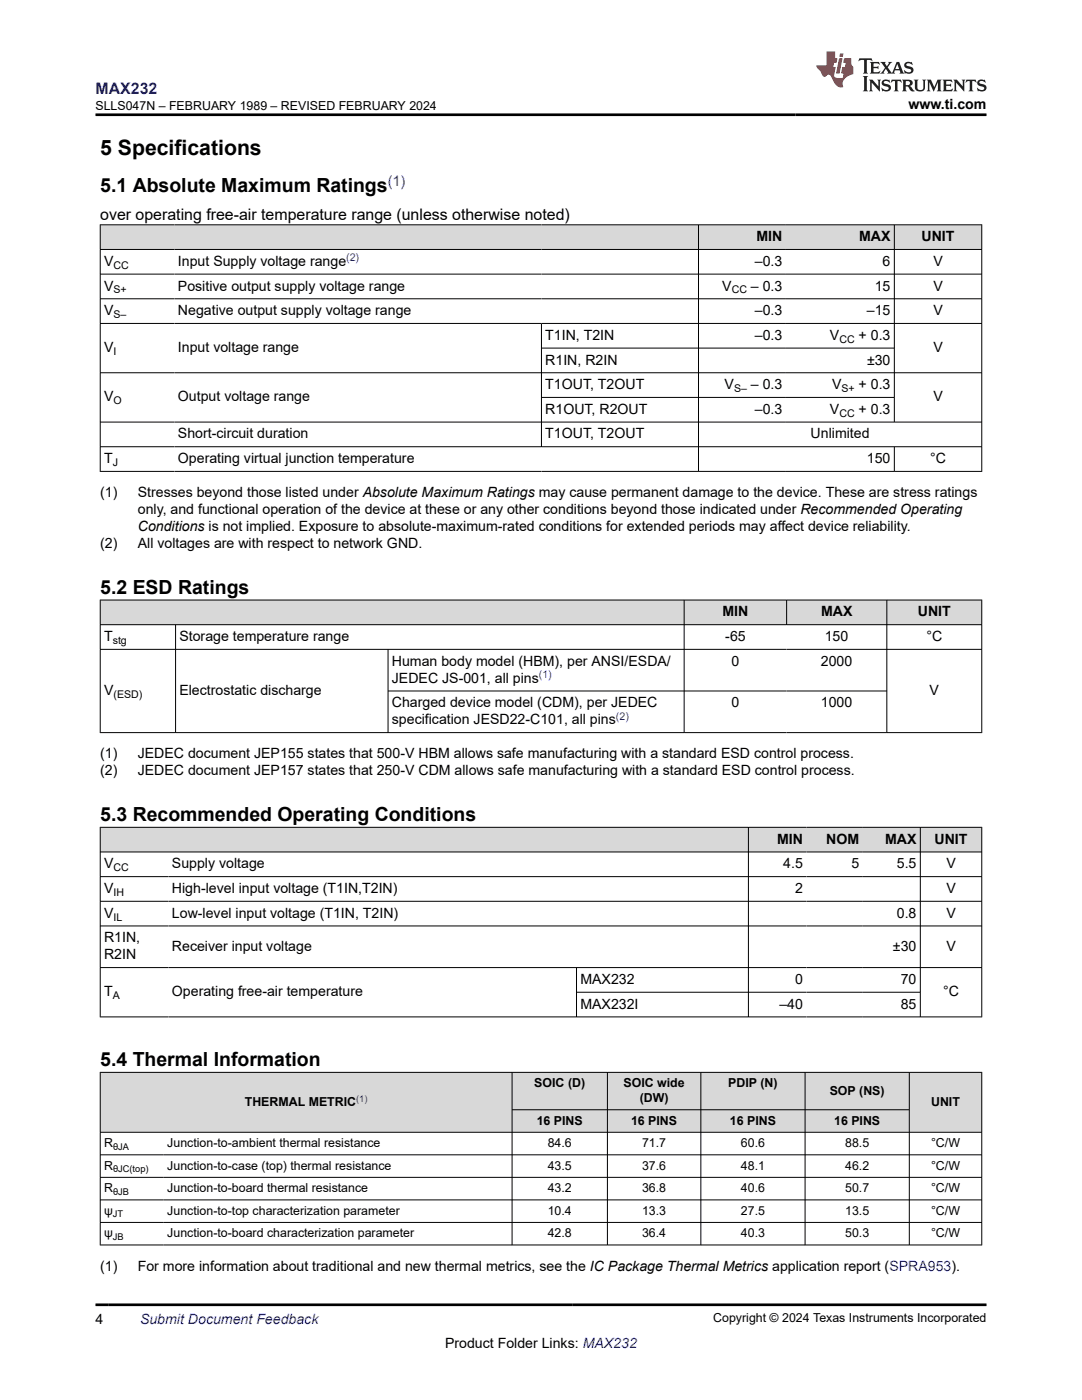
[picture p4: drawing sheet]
<svg xmlns="http://www.w3.org/2000/svg" width="216mm" height="279mm" viewBox="0 0 216 279" stroke-linecap="round" stroke-linejoin="round" font-family="sans-serif">
<defs><g id="words">
<text font-size="4.2" x="20" y="30.9">5 Specifications</text>
<g font-size="3.9">
<text x="20" y="38.4">5.1 Absolute Maximum Ratings</text>
<text x="20" y="118.5">5.2 ESD Ratings</text>
<text x="20" y="163.8">5.3 Recommended Operating Conditions</text>
<text x="20" y="212.7">5.4 Thermal Information</text>
</g>
<text font-size="3.2" fill="#00f" x="19" y="18.7">MAX232</text>
<text font-size="3.2" x="20" y="43.8">over operating free-air temperature range (unless otherwise noted)</text>
<text font-size="2.9" fill="#00f" x="77.4" y="37.1">(1)</text>
<g font-size="2.8">
<text x="181.3" y="21.8">www.ti.com</text>
<text x="20.8" y="53.1">V</text>
<text x="35.5" y="53.1">Input Supply voltage range</text>
<text x="150.6" y="53.1">–0.3</text>
<text x="150.9" y="48.1">MIN</text>
<text x="171.4" y="48.1">MAX</text>
<text x="176.1" y="53.1">6</text>
<text x="183.9" y="48.1">UNIT</text>
<text x="186.2" y="53.1">V</text>
<text x="20.8" y="58">V</text>
<text x="35.5" y="58">Positive output supply voltage range</text>
<text x="144.1" y="58">V</text>
<text x="149.8" y="58">– 0.3</text>
<text x="174.6" y="58">15</text>
<text x="186.2" y="58">V</text>
<text x="20.8" y="62.9">V</text>
<text x="35.5" y="62.9">Negative output supply voltage range</text>
<text x="150.6" y="62.9">–0.3</text>
<text x="173" y="62.9">–15</text>
<text x="186.2" y="62.9">V</text>
<text x="20.8" y="70.3">V</text>
<text x="35.5" y="70.3">Input voltage range</text>
<text x="108.8" y="67.8">T1IN, T2IN</text>
<text x="150.6" y="67.8">–0.3</text>
<text x="165.6" y="67.8">V</text>
<text x="171.3" y="67.8">+ 0.3</text>
<text x="186.2" y="70.3">V</text>
<text x="108.8" y="72.7">R1IN, R2IN</text>
<text x="108.8" y="77.7">T1OUT, T2OUT</text>
<text x="144.6" y="77.7">V</text>
<text x="149.8" y="77.7">– 0.3</text>
<text x="166" y="77.7">V</text>
<text x="171.3" y="77.7">+ 0.3</text>
<text x="173" y="72.7">±30</text>
<text x="20.8" y="80.1">V</text>
<text x="35.5" y="80.1">Output voltage range</text>
<text x="108.8" y="82.6">R1OUT, R2OUT</text>
<text x="150.6" y="82.6">–0.3</text>
<text x="165.6" y="82.6">V</text>
<text x="171.3" y="82.6">+ 0.3</text>
<text x="186.2" y="80.1">V</text>
<text x="35.5" y="87.5">Short-circuit duration</text>
<text x="108.8" y="87.5">T1OUT, T2OUT</text>
<text x="161.8" y="87.5">Unlimited</text>
<text x="20.8" y="92.4">T</text>
<text x="35.5" y="92.4">Operating virtual junction temperature</text>
<text x="173" y="92.4">150</text>
<text x="185.6" y="92.4">°C</text>
<text x="20" y="99.2">(1)</text>
<text x="27.5" y="99.2">Stresses beyond those listed under Absolute Maximum Ratings may cause permanent damage to the device. These are stress ratings</text>
<text x="27.5" y="102.6">only, and functional operation of the device at these or any other conditions beyond those indicated under Recommended Operating</text>
<text x="27.5" y="106">Conditions is not implied. Exposure to absolute-maximum-rated conditions for extended periods may affect device reliability.</text>
<text x="20" y="109.4">(2)</text>
<text x="27.5" y="109.4">All voltages are with respect to network GND.</text>
<text x="144.2" y="123">MIN</text>
<text x="163.8" y="123">MAX</text>
<text x="183.1" y="123">UNIT</text>
<text x="20.8" y="127.9">T</text>
<text x="35.8" y="127.9">Storage temperature range</text>
<text x="144.7" y="127.9">-65</text>
<text x="164.6" y="127.9">150</text>
<text x="184.8" y="127.9">°C</text>
<text x="78.2" y="132.9">Human body model (HBM), per ANSI/ESDA/</text>
<text x="78.2" y="136.3">JEDEC JS-001, all pins</text>
<text x="146" y="132.9">0</text>
<text x="163.8" y="132.9">2000</text>
<text x="20.8" y="138.7">V</text>
<text x="35.8" y="138.7">Electrostatic discharge</text>
<text x="78.2" y="141.2">Charged device model (CDM), per JEDEC</text>
<text x="146" y="141.2">0</text>
<text x="163.8" y="141.2">1000</text>
<text x="185.5" y="138.7">V</text>
<text x="78.2" y="144.6">specification JESD22-C101, all pins</text>
<text x="20" y="151.4">(1)</text>
<text x="20" y="154.7">(2)</text>
<text x="27.5" y="151.4">JEDEC document JEP155 states that 500-V HBM allows safe manufacturing with a standard ESD control process.</text>
<text x="27.5" y="154.7">JEDEC document JEP157 states that 250-V CDM allows safe manufacturing with a standard ESD control process.</text>
<text x="20.8" y="173.3">V</text>
<text x="34.3" y="173.3">Supply voltage</text>
<text x="155" y="168.4">MIN</text>
<text x="156.3" y="173.3">4.5</text>
<text x="164.9" y="168.4">NOM</text>
<text x="169.9" y="173.3">5</text>
<text x="176.6" y="168.4">MAX</text>
<text x="179" y="173.3">5.5</text>
<text x="186.5" y="168.4">UNIT</text>
<text x="188.8" y="173.3">V</text>
<text x="20.8" y="178.2">V</text>
<text x="34.3" y="178.2">High-level input voltage (T1IN,T2IN)</text>
<text x="158.6" y="178.2">2</text>
<text x="188.8" y="178.2">V</text>
<text x="20.8" y="183.1">V</text>
<text x="34.3" y="183.1">Low-level input voltage (T1IN, T2IN)</text>
<text x="179" y="183.1">0.8</text>
<text x="188.8" y="183.1">V</text>
<text x="20.8" y="188.1">R1IN,</text>
<text x="20.8" y="191.5">R2IN</text>
<text x="34.3" y="189.8">Receiver input voltage</text>
<text x="178.2" y="189.8">±30</text>
<text x="188.8" y="189.8">V</text>
<text x="115.8" y="196.4">MAX232</text>
<text x="158.6" y="196.4">0</text>
<text x="179.7" y="196.4">70</text>
<text x="20.8" y="198.8">T</text>
<text x="34.3" y="198.8">Operating free-air temperature</text>
<text x="115.8" y="201.3">MAX232I</text>
<text x="155.5" y="201.3">–40</text>
<text x="179.7" y="201.3">85</text>
<text x="188.2" y="198.8">°C</text>
<text x="20" y="253.6">(1)</text>
<text x="27.5" y="253.6">For more information about traditional and new thermal metrics, see the IC Package Thermal Metrics application report (SPRA953).</text>
<text x="19" y="264.2">4</text>
<text x="88.8" y="269">Product Folder Links: MAX232</text>
</g>
<text font-size="2.8" fill="#00f" x="27.9" y="264.2">Submit Document Feedback</text>
<g font-size="2.5">
<text x="19.1" y="21.9">SLLS047N – FEBRUARY 1989 – REVISED FEBRUARY 2024</text>
<text x="48.8" y="220.7">THERMAL METRIC</text>
<text x="106.6" y="217">SOIC (D)</text>
<text x="124.4" y="217">SOIC wide</text>
<text x="127.6" y="219.9">(DW)</text>
<text x="145.3" y="217">PDIP (N)</text>
<text x="165.6" y="218.5">SOP (NS)</text>
<text x="185.8" y="220.7">UNIT</text>
<text x="107.1" y="224.4">16 PINS</text>
<text x="125.9" y="224.4">16 PINS</text>
<text x="145.6" y="224.4">16 PINS</text>
<text x="166.4" y="224.4">16 PINS</text>
<text x="20.8" y="228.9">R</text>
<text x="20.8" y="233.4">R</text>
<text x="33.4" y="228.9">Junction-to-ambient thermal resistance</text>
<text x="33.4" y="233.4">Junction-to-case (top) thermal resistance</text>
<text x="109.3" y="228.9">84.6</text>
<text x="109.3" y="233.4">43.5</text>
<text x="128.1" y="228.9">71.7</text>
<text x="128.1" y="233.4">37.6</text>
<text x="147.8" y="228.9">60.6</text>
<text x="147.8" y="233.4">48.1</text>
<text x="168.6" y="228.9">88.5</text>
<text x="168.6" y="233.4">46.2</text>
<text x="185.8" y="228.9">°C/W</text>
<text x="185.8" y="233.4">°C/W</text>
<text x="20.8" y="237.9">R</text>
<text x="33.4" y="237.9">Junction-to-board thermal resistance</text>
<text x="109.3" y="237.9">43.2</text>
<text x="128.1" y="237.9">36.8</text>
<text x="147.8" y="237.9">40.6</text>
<text x="168.6" y="237.9">50.7</text>
<text x="185.8" y="237.9">°C/W</text>
<text x="20.8" y="242.4">ψ</text>
<text x="33.4" y="242.4">Junction-to-top characterization parameter</text>
<text x="109.3" y="242.4">10.4</text>
<text x="128.1" y="242.4">13.3</text>
<text x="147.8" y="242.4">27.5</text>
<text x="168.6" y="242.4">13.5</text>
<text x="185.8" y="242.4">°C/W</text>
<text x="20.8" y="246.9">ψ</text>
<text x="33.4" y="246.9">Junction-to-board characterization parameter</text>
<text x="109.3" y="246.9">42.8</text>
<text x="128.1" y="246.9">36.4</text>
<text x="147.8" y="246.9">40.3</text>
<text x="168.6" y="246.9">50.3</text>
<text x="185.8" y="246.9">°C/W</text>
<text x="142.3" y="263.9">Copyright © 2024 Texas Instruments Incorporated</text>
</g>
<g font-size="2.1">
<text x="22.6" y="53.6">CC</text>
<text x="22.6" y="58.5">S+</text>
<text x="146" y="58.5">CC</text>
<text x="22.6" y="63.5">S–</text>
<text x="22.6" y="70.8">I</text>
<text x="167.5" y="68.4">CC</text>
<text x="22.6" y="80.7">O</text>
<text x="146.5" y="78.2">S–</text>
<text x="167.5" y="83.2">CC</text>
<text x="167.9" y="78.2">S+</text>
<text x="22.5" y="93">J</text>
<text x="22.5" y="128.5">stg</text>
<text x="22.6" y="139.3">(ESD)</text>
<text x="22.6" y="173.9">CC</text>
<text x="22.6" y="178.8">IH</text>
<text x="22.6" y="183.7">IL</text>
<text x="22.5" y="199.4">A</text>
</g>
<g font-size="2.1" fill="#00f">
<text x="69.1" y="52.1">(2)</text>
<text x="107.5" y="135.3">(1)</text>
<text x="122.9" y="143.6">(2)</text>
</g>
<text font-size="1.9" fill="#00f" x="71.1" y="219.9">(1)</text>
<g font-size="1.9">
<text x="22.6" y="229.4">θJA</text>
<text x="22.6" y="233.9">θJC(top)</text>
<text x="22.6" y="238.4">θJB</text>
<text x="22.5" y="242.9">JT</text>
<text x="22.5" y="247.4">JB</text>
</g>
</g></defs>
<g fill="#d8d8d8">
<path d="M20 44.9h175.9v4.9h-175.9z" fill-rule="evenodd"/>
<path d="M20.1 44.9h14.7v4.8h-14.7z" fill-rule="evenodd"/>
<path d="M34.8 44.9h73.2v4.8h-73.2z" fill-rule="evenodd"/>
<path d="M108 44.9h31.3v4.8h-31.3z" fill-rule="evenodd"/>
<path d="M139.4 44.9h17.4v4.8h-17.4z" fill-rule="evenodd"/>
<path d="M156.8 44.9h21.6v4.8h-21.6z" fill-rule="evenodd"/>
<path d="M178.5 44.9h17.3v4.8h-17.3z" fill-rule="evenodd"/>
</g>
<g fill="none" stroke="#000" stroke-width=".2">
<path d="M19.9 44.9h176.1M19.9 49.8h176.1M19.9 54.7h176.1M19.9 59.6h176.1M20 44.8v49.3M139.4 44.8v49.3M178.5 44.8v39.5M195.9 44.8v49.3M19.9 64.5h176.1M19.9 74.4h176.1M108 64.5v24.7M108 69.5h70.5"/>
<path d="M108 79.3h70.5M19.9 84.2h176.1M19.9 89.2h176.1M19.9 94.1h176.1M178.5 89.2v4.9"/>
</g>
<g fill="#d8d8d8">
<path d="M20 119.8h175.9v4.9h-175.9z" fill-rule="evenodd"/>
<path d="M20.1 119.8h116.4v4.8h-116.4z" fill-rule="evenodd"/>
<path d="M136.6 119.8h20.3v4.8h-20.3z" fill-rule="evenodd"/>
<path d="M157 119.8h19.9v4.8h-19.9z" fill-rule="evenodd"/>
<path d="M177 119.8h18.8v4.8h-18.8z" fill-rule="evenodd"/>
</g>
<path d="M19.9 119.8h176.1M20 119.7v26.6M136.5 119.7v26.6M157 119.7v5M177 119.7v26.6M195.9 119.7v26.6M19.9 124.7h176.1M19.9 129.6h176.1M35 124.7v21.6M77.4 129.6v16.7M77.4 137.9h99.6M19.9 146.2h176.1" fill="none" stroke="#000" stroke-width=".2"/>
<g fill="#d8d8d8">
<path d="M20 165.1h175.9v4.9h-175.9z" fill-rule="evenodd"/>
<path d="M20.1 165.2h129.2v4.8h-129.2z" fill-rule="evenodd"/>
<path d="M149.4 165.2h11.5v4.8h-11.5z" fill-rule="evenodd"/>
<path d="M160.9 165.2h11.3v4.8h-11.3z" fill-rule="evenodd"/>
<path d="M172.2 165.2h11.4v4.8h-11.4z" fill-rule="evenodd"/>
<path d="M183.7 165.2h12.1v4.8h-12.1z" fill-rule="evenodd"/>
</g>
<g fill="none" stroke="#000" stroke-width=".2">
<path d="M19.9 165.1h176.1M19.9 170h176.1M19.9 175h176.1M19.9 179.9h176.1M20 165v38M149.3 165v38M183.6 165v38M195.9 165v38M19.9 184.8h176.1M19.9 193.1h176.1M115 193.1v9.9M115 198h68.7"/>
<path d="M19.9 202.9h176.1"/>
</g>
<g fill="#d8d8d8">
<path d="M20 214h175.9v7.5h-175.9z" fill-rule="evenodd"/>
<path d="M20.1 214.1h82v11.8h-82z" fill-rule="evenodd"/>
<path d="M102.2 214.1h18.9v7.3h-18.9z" fill-rule="evenodd"/>
<path d="M121.3 214.1h18.5v7.3h-18.5z" fill-rule="evenodd"/>
<path d="M139.9 214.1h20.7v7.3h-20.7z" fill-rule="evenodd"/>
<path d="M160.7 214.1h20.7v7.3h-20.7z" fill-rule="evenodd"/>
<path d="M181.5 214.1h14.3v11.8h-14.3z" fill-rule="evenodd"/>
<path d="M102.2 221.5h18.9v4.4h-18.9z" fill-rule="evenodd"/>
<path d="M121.3 221.5h18.5v4.4h-18.5z" fill-rule="evenodd"/>
<path d="M139.9 221.5h20.7v4.4h-20.7z" fill-rule="evenodd"/>
<path d="M160.7 221.5h20.7v4.4h-20.7z" fill-rule="evenodd"/>
</g>
<g fill="none" stroke="#000" stroke-width=".2">
<path d="M19.9 214h176.1M20 214v34.5M102.2 214v34.5M121.2 214v34.5M139.8 214v34.5M160.6 214v34.5M181.4 214v34.5M195.9 214v34.5M19.9 226h176.1M19.9 230.5h176.1M19.9 235h176.1M19.9 239.5h176.1"/>
<path d="M102.2 221.5h79.3M19.9 244h176.1M19.9 248.5h176.1"/>
</g>
<path d="M171.5 11.6l-.2 .6 .5-.2h.6v.1v2.2l-.2 .4h1l-.2-.4v-2.2v-.1h.5l.5 .2-.1-.6zM173.6 12.4l.2 .3v1.6l-.2 .4h1.9l.1-.6a1.08 1.08 0 0 1-1.3 .2v-.7h.6l.4 .2v-.7l-.4 .2h-.6v-.5l.2-.2a1 1 0 0 1 1 .3l-.1-.5zM175.7 12.4l.9 1.1-1 1.2h.9l-.2-.2 .5-.8 .4 .8-.2 .2h1.6l-.2-.2 .2-.5h.9l.1 .5-.1 .2h.9l-.2-.4-.8-1.9h-.5l-.9 2.1-.9-1.1 .9-1h-.8l.2 .2-.4 .6-.4-.6 .2-.2zM179 12.8l.4 1h-.7zM180.7 12.5a.65 .65 0 0 0-.2 .7 .65 .65 0 0 0 .6 .5l.6 .1 .1 .3a.79 .79 0 0 1-.7 .4 .79 .79 0 0 1-.7-.5l.1 .7 .2-.1a.93 .93 0 0 0 1.1 0 .93 .93 0 0 0 .4-.9 1.46 1.46 0 0 0-1.2-.6l-.1-.3a1.09 1.09 0 0 1 1.2 .2l-.2-.6-.1 .1-.5-.2zM172.2 15.2l.2 .4v2.2l-.2 .4h1l-.2-.4v-2.2l.2-.4zM173.4 15.9l.2 .4v1.5l-.2 .4h.8l-.3-.4 .1-1.3 1.6 1.8v-2l.2-.4h-.7l.1 .2 .1 1.1-1.2-1.3zM176.2 16a.65 .65 0 0 0-.2 .8 .65 .65 0 0 0 .6 .4l.6 .2 .1 .2a.79 .79 0 0 1-.7 .4 .79 .79 0 0 1-.7-.5l.1 .7 .2-.1a.93 .93 0 0 0 1.1 .1 .93 .93 0 0 0 .4-1 1.46 1.46 0 0 0-1.2-.5l-.1-.4a1.09 1.09 0 0 1 1.2 .2l-.1-.6-.2 .1-.5-.1zM177.9 15.9l-.1 .6a.63 .63 0 0 1 .8-.3v1.6l-.3 .4h1l-.2-.4v-1.6a.66 .66 0 0 1 .8 .3l-.1-.6zM180 15.9l.2 .4v1.5l-.2 .4h1l-.2-.2-.1-.7h.5l.1 .2a.79 .79 0 0 0 1.2 .6l-1-.9a.61 .61 0 0 0 .6-.6 .61 .61 0 0 0-.5-.7zM180.8 16.2h.1a.47 .47 0 0 1 .5 .1 .47 .47 0 0 1 .1 .5l-.1 .1-.7 .1zM182.3 15.9l.2 .2a2.27 2.27 0 0 0 .4 2 1.04 1.04 0 0 0 1.7-.7v-1.3l.2-.2h-.8l.2 .4v1.1a.6 .6 0 0 1-.6 .6 .6 .6 0 0 1-.6-.6v-1.1l.3-.4zM184.9 15.9l.2 .4v1.5l-.2 .4h.8l-.3-.4v-1.4l.9 1.9 .9-1.9v1.4l-.3 .4h1l-.2-.4v-1.5l.2-.4h-.8l-.7 1.5-.6-1.5zM188.1 15.9l.2 .4v1.5l-.2 .4h1.9l.1-.6a1.09 1.09 0 0 1-1.3 .2v-.7h.6l.4 .2v-.6l-.4 .2h-.6v-.6l.2-.1a1.01 1.01 0 0 1 1 .3l-.1-.6zM190.2 15.9l.3 .4v1.5l-.3 .4h.8l-.2-.4v-1.3l1.6 1.8v-2l.2-.4h-.7l.2 .2v1.1l-1.2-1.3zM192.8 15.9l-.1 .6a.63 .63 0 0 1 .8-.3v1.6l-.3 .4h1l-.2-.4v-1.6a.66 .66 0 0 1 .8 .3l-.1-.6zM195.2 16a.65 .65 0 0 0-.2 .8 .65 .65 0 0 0 .6 .4l.6 .2 .2 .2a.79 .79 0 0 1-.7 .4 .79 .79 0 0 1-.7-.5l.1 .7 .2-.1a.93 .93 0 0 0 1 .1 .93 .93 0 0 0 .5-1 1.46 1.46 0 0 0-1.3-.5v-.4a1.09 1.09 0 0 1 1.2 .2l-.2-.6-.2 .1-.5-.1z" fill="#231f20"/>
<path d="M164.9 10.3v2.7h-2l.1 .4 .8 1a.95 .95 0 0 0 1 .9 .59 .59 0 0 1 .5-.4 .59 .59 0 0 1 .5 .3l.4 .8a1.59 1.59 0 0 0 2.1 1.4 1.61 1.61 0 0 1 1-2.3l1-.3-.1-1.5a1.59 1.59 0 0 1-.3-1.7h-1.5l-.2 .9h.6l-.2 .9h-.5l-.2 .9v.3l.4 .1-.1 .9h-.7a.73 .73 0 0 1-1-.7l.3-1.5h-.5l.1-.9h.5l.2-.9h-.5v-1.3zM167.4 11.6l-.6 3.1h.7l.6-3.1zM167.6 10.7l-.1 .6h.7l.1-.6z" fill="#ed1c24"/>
<path d="M19 22.9h177.8M19 260.4h177.8" fill="none" stroke="#000" stroke-width=".53"/>
<use href="#words"/>
</svg>
